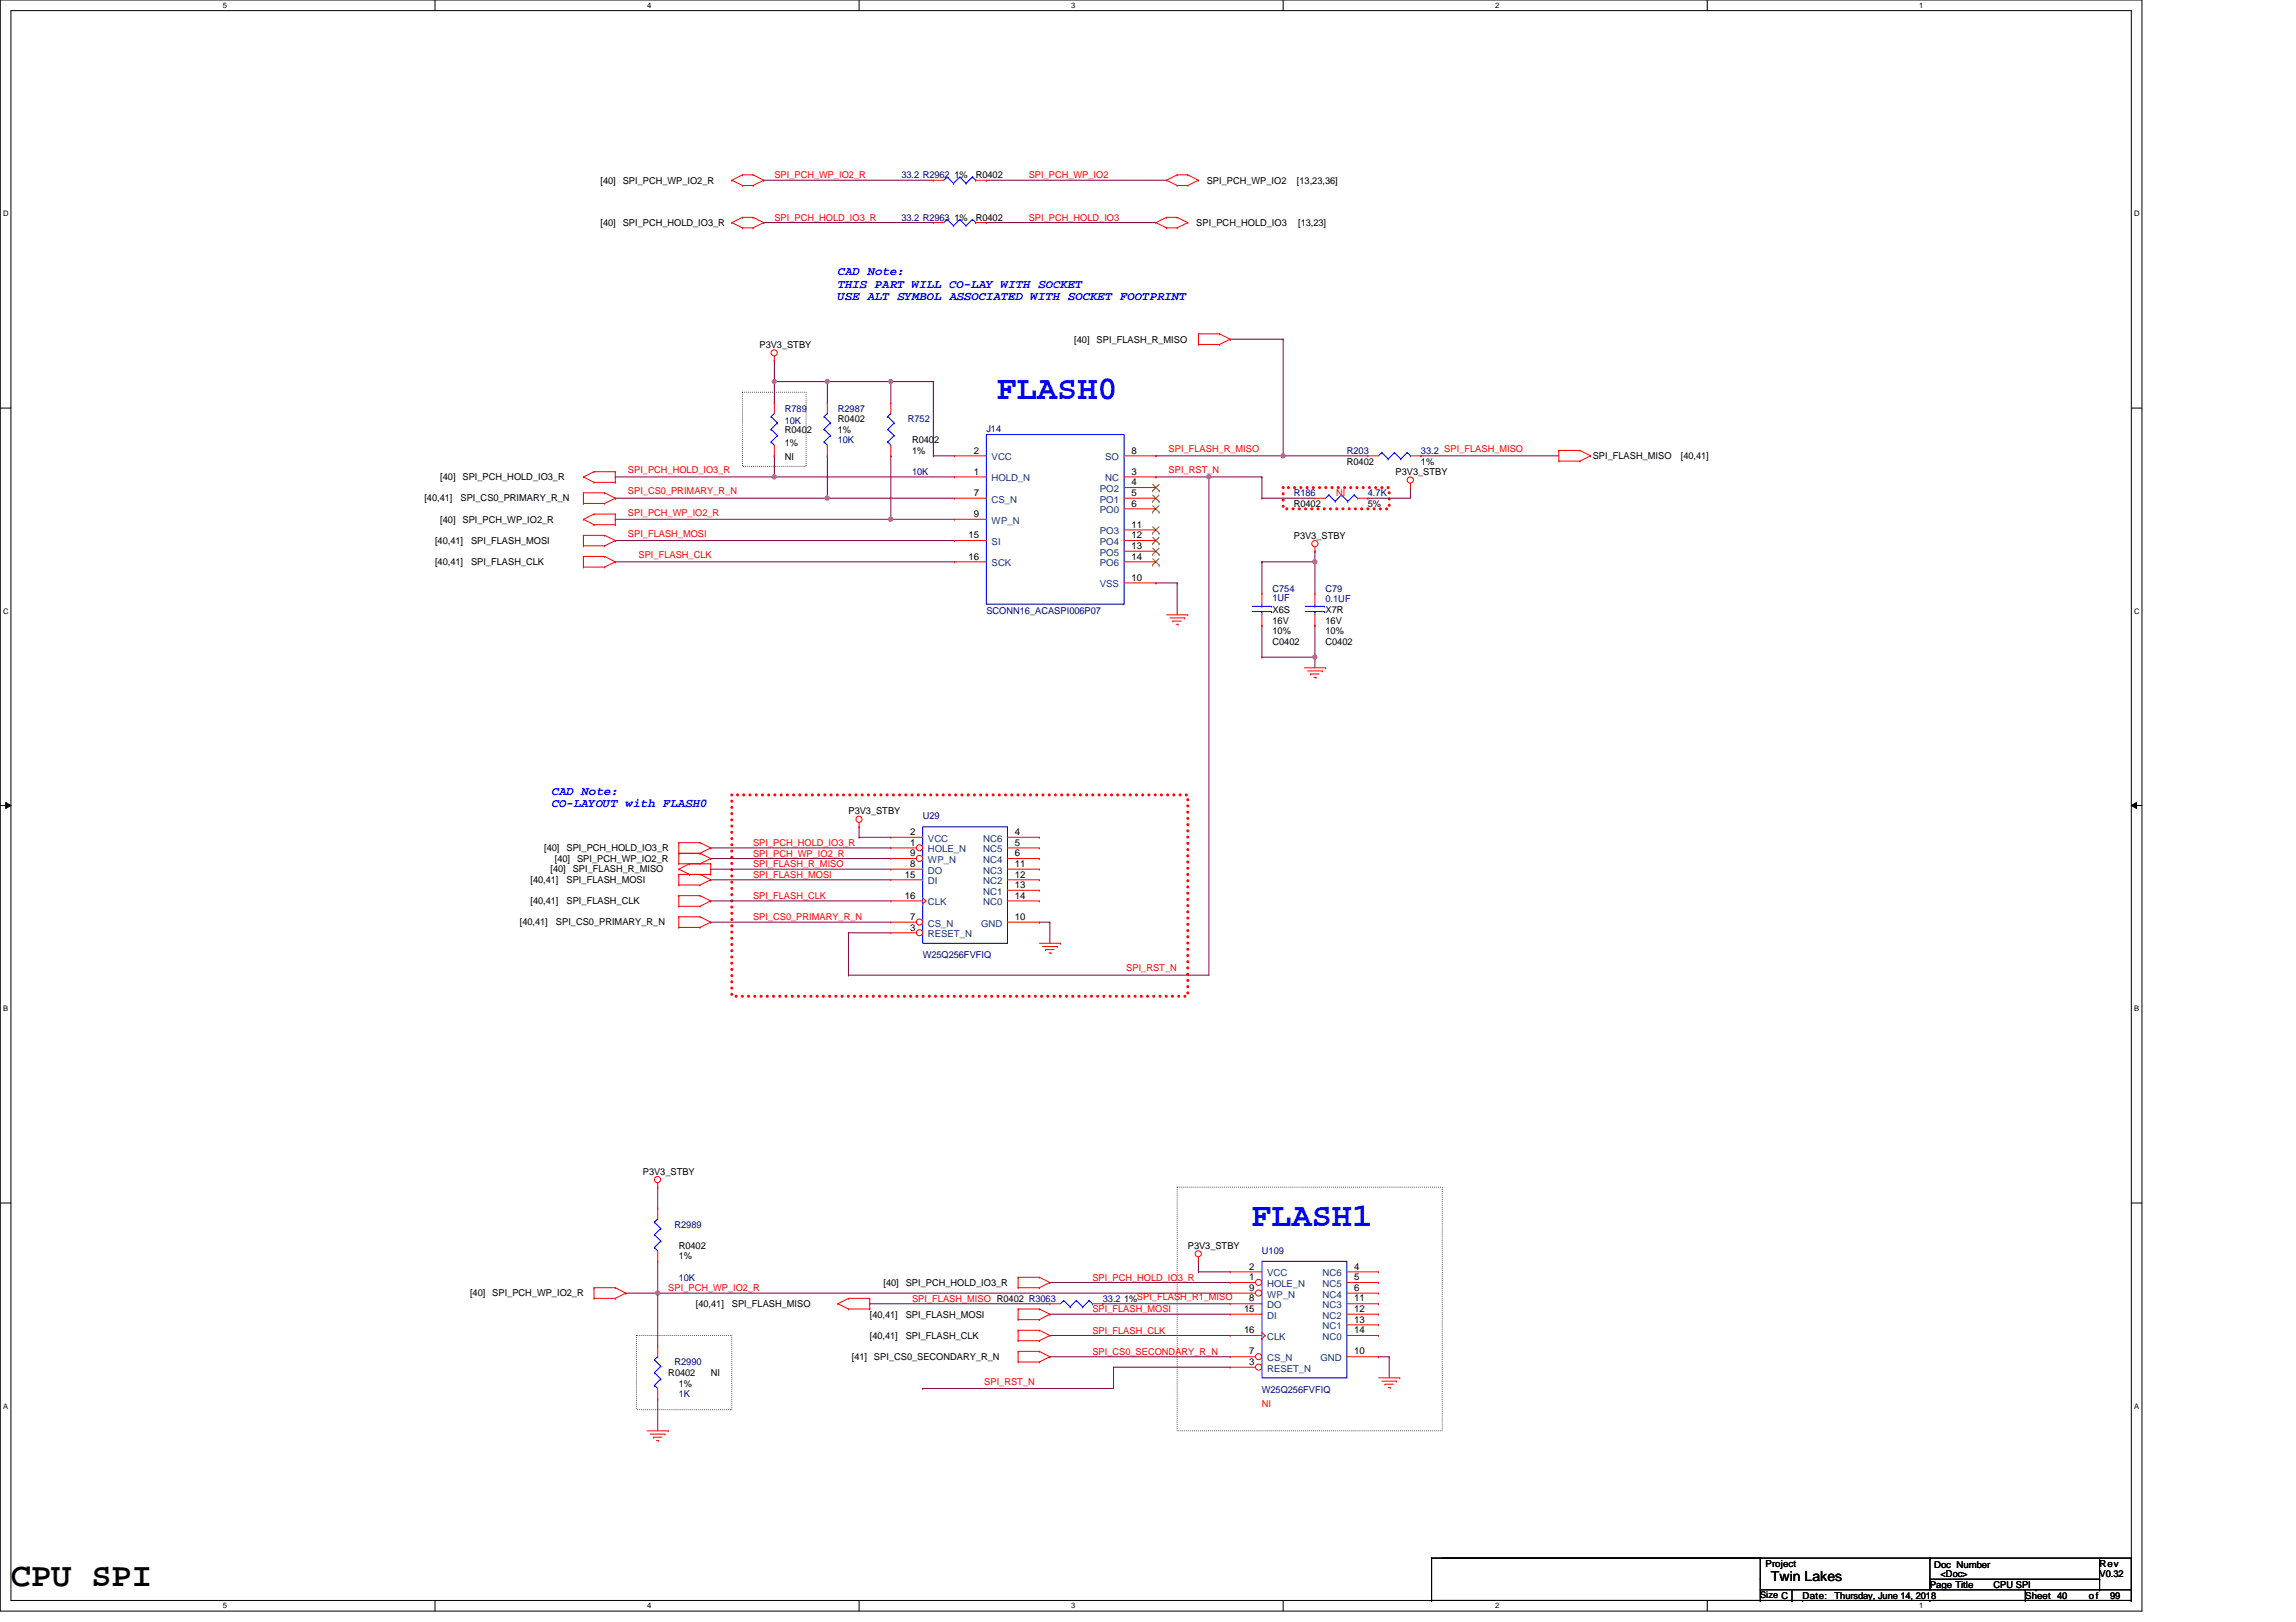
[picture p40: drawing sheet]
<svg xmlns="http://www.w3.org/2000/svg" width="297mm" height="210mm" viewBox="0 0 297 210" stroke-linecap="round" stroke-linejoin="round" font-family="sans-serif">
<defs><g id="words">
<g font-size="4.3" fill="#00f">
<text x="129" y="51.6">FLASH0</text>
<text x="161.9" y="158.6">FLASH1</text>
</g>
<text font-size="4.3" x="1.4" y="205.3">CPU SPI</text>
<text font-size="1.8" x="229.1" y="204.6">Twin Lakes</text>
<g font-size="1.6" fill="#00f">
<text x="108.4" y="35.6">CAD Note:</text>
<text x="108.4" y="37.2">THIS PART WILL CO-LAY WITH SOCKET</text>
<text x="108.4" y="38.8">USE ALT SYMBOL ASSOCIATED WITH SOCKET FOOTPRINT</text>
<text x="71.4" y="102.8">CAD Note:</text>
<text x="71.4" y="104.4">CO-LAYOUT with FLASH0</text>
</g>
<g font-size="1.2">
<text x="77.7" y="23.7">[40]</text>
<text x="80.6" y="23.7">SPI_PCH_WP_IO2_R</text>
<text x="123.5" y="23.1">1%</text>
<text x="126.2" y="23.1">R0402</text>
<text x="156.1" y="23.7">SPI_PCH_WP_IO2</text>
<text x="167.8" y="23.7">[13,23,36]</text>
<text x="77.7" y="29.3">[40]</text>
<text x="80.6" y="29.3">SPI_PCH_HOLD_IO3_R</text>
<text x="123.5" y="28.6">1%</text>
<text x="126.2" y="28.6">R0402</text>
<text x="154.8" y="29.3">SPI_PCH_HOLD_IO3</text>
<text x="167.9" y="29.3">[13,23]</text>
<text x="98.3" y="45">P3V3_STBY</text>
<text x="139" y="44.3">[40]</text>
<text x="141.9" y="44.3">SPI_FLASH_R_MISO</text>
<text x="101.5" y="56">R0402</text>
<text x="101.5" y="57.8">1%</text>
<text x="101.5" y="59.6">NI</text>
<text x="108.4" y="54.6">R0402</text>
<text x="108.4" y="56">1%</text>
<text x="118" y="57.4">R0402</text>
<text x="118" y="58.7">1%</text>
<text x="126" y="58.7">2</text>
<text x="146.4" y="58.7">8</text>
<text x="206.1" y="59.4">SPI_FLASH_MISO</text>
<text x="217.4" y="59.4">[40,41]</text>
<text x="54.9" y="64.9">[40,41]</text>
<text x="57" y="62.2">[40]</text>
<text x="59.6" y="64.9">SPI_CS0_PRIMARY_R_N</text>
<text x="59.8" y="62.2">SPI_PCH_HOLD_IO3_R</text>
<text x="126" y="61.4">1</text>
<text x="126" y="64.2">7</text>
<text x="146.4" y="61.4">3</text>
<text x="146.4" y="62.8">4</text>
<text x="146.4" y="64.2">5</text>
<text x="146.4" y="65.6">6</text>
<text x="167.4" y="65.6">R0402</text>
<text x="174.2" y="60.1">R0402</text>
<text x="177" y="65.6">5%</text>
<text x="180.5" y="61.5">P3V3_STBY</text>
<text x="183.8" y="60.1">1%</text>
<text x="56.3" y="70.4">[40,41]</text>
<text x="57" y="67.6">[40]</text>
<text x="59.8" y="67.6">SPI_PCH_WP_IO2_R</text>
<text x="60.9" y="70.4">SPI_FLASH_MOSI</text>
<text x="125.3" y="69.7">15</text>
<text x="126" y="66.9">9</text>
<text x="146.4" y="68.3">11</text>
<text x="146.4" y="69.7">12</text>
<text x="146.4" y="71">13</text>
<text x="167.4" y="69.7">P3V3_STBY</text>
<text x="56.3" y="73.1">[40,41]</text>
<text x="60.9" y="73.1">SPI_FLASH_CLK</text>
<text x="125.3" y="72.4">16</text>
<text x="146.4" y="75.1">10</text>
<text x="146.4" y="72.4">14</text>
<text x="164.6" y="83.4">C0402</text>
<text x="164.6" y="82">10%</text>
<text x="164.6" y="80.7">16V</text>
<text x="164.6" y="79.3">X6S</text>
<text x="171.5" y="79.3">X7R</text>
<text x="171.5" y="83.4">C0402</text>
<text x="171.5" y="82">10%</text>
<text x="171.5" y="80.7">16V</text>
<text x="109.8" y="105.4">P3V3_STBY</text>
<text x="70.4" y="110.2">[40]</text>
<text x="71.2" y="112.9">[40]</text>
<text x="71.8" y="111.5">[40]</text>
<text x="73.3" y="110.2">SPI_PCH_HOLD_IO3_R</text>
<text x="74.1" y="112.9">SPI_FLASH_R_MISO</text>
<text x="74.7" y="111.5">SPI_PCH_WP_IO2_R</text>
<text x="117.1" y="113.6">15</text>
<text x="117.7" y="109.4">1</text>
<text x="117.7" y="108.1">2</text>
<text x="117.7" y="112.2">8</text>
<text x="117.7" y="110.8">9</text>
<text x="131.3" y="108.1">4</text>
<text x="131.3" y="109.4">5</text>
<text x="131.3" y="110.8">6</text>
<text x="131.3" y="113.6">12</text>
<text x="131.3" y="112.2">11</text>
<text x="67.2" y="119.8">[40,41]</text>
<text x="68.6" y="117">[40,41]</text>
<text x="68.6" y="114.3">[40,41]</text>
<text x="71.9" y="119.8">SPI_CS0_PRIMARY_R_N</text>
<text x="73.3" y="117">SPI_FLASH_CLK</text>
<text x="73.3" y="114.3">SPI_FLASH_MOSI</text>
<text x="117.1" y="116.3">16</text>
<text x="117.7" y="119">7</text>
<text x="131.3" y="116.3">14</text>
<text x="131.3" y="114.9">13</text>
<text x="131.3" y="119">10</text>
<text x="117.7" y="120.4">3</text>
<text x="83.2" y="152">P3V3_STBY</text>
<text x="87.8" y="161.6">R0402</text>
<text x="153.7" y="161.6">P3V3_STBY</text>
<text x="60.8" y="167.8">[40]</text>
<text x="63.7" y="167.8">SPI_PCH_WP_IO2_R</text>
<text x="87.8" y="163">1%</text>
<text x="114.3" y="166.4">[40]</text>
<text x="117.2" y="166.4">SPI_PCH_HOLD_IO3_R</text>
<text x="161.6" y="165.7">1</text>
<text x="161.6" y="164.3">2</text>
<text x="161.6" y="167">9</text>
<text x="175.2" y="164.3">4</text>
<text x="175.2" y="165.7">5</text>
<text x="175.2" y="167">6</text>
<text x="90" y="169.1">[40,41]</text>
<text x="94.7" y="169.1">SPI_FLASH_MISO</text>
<text x="112.5" y="170.5">[40,41]</text>
<text x="112.5" y="173.3">[40,41]</text>
<text x="117.2" y="170.5">SPI_FLASH_MOSI</text>
<text x="117.2" y="173.3">SPI_FLASH_CLK</text>
<text x="145.4" y="168.5">1%SPI_FLASH_R1_MISO</text>
<text x="160.9" y="172.5">16</text>
<text x="160.9" y="169.8">15</text>
<text x="161.6" y="168.4">8</text>
<text x="175.2" y="172.5">14</text>
<text x="175.2" y="171.2">13</text>
<text x="175.2" y="169.8">12</text>
<text x="175.2" y="168.4">11</text>
<text x="86.5" y="178.1">R0402</text>
<text x="87.8" y="179.4">1%</text>
<text x="91.9" y="178.1">NI</text>
<text x="110.2" y="176">[41]</text>
<text x="113.1" y="176">SPI_CS0_SECONDARY_R_N</text>
<text x="161.6" y="176.6">3</text>
<text x="161.6" y="175.3">7</text>
<text x="175.2" y="175.3">10</text>
<text x="228.4" y="202.8">Project</text>
<text x="250.2" y="202.9">Doc Number</text>
<text x="271.6" y="202.8">Rev</text>
<text x="227.7" y="206.8">Size C</text>
<text x="233.2" y="206.9">Date:</text>
<text x="237.3" y="206.9">Thursday, June 14, 2018</text>
<text x="249.7" y="205.5">Page Title</text>
<text x="251.1" y="204.1">&lt;Doc&gt;</text>
<text x="257.9" y="205.5">CPU SPI</text>
<text x="262" y="206.9">Sheet 40</text>
<text x="270.3" y="206.9">of</text>
<text x="271.6" y="204.1">V0.32</text>
<text x="273" y="206.9">99</text>
</g>
<g font-size="1.2" fill="#f00">
<text x="100.2" y="23.1">SPI_PCH_WP_IO2_R</text>
<text x="133.1" y="23.1">SPI_PCH_WP_IO2</text>
<text x="100.2" y="28.6">SPI_PCH_HOLD_IO3_R</text>
<text x="133.1" y="28.6">SPI_PCH_HOLD_IO3</text>
<text x="151.2" y="58.5">SPI_FLASH_R_MISO</text>
<text x="81.2" y="64">SPI_CS0_PRIMARY_R_N</text>
<text x="81.2" y="61.2">SPI_PCH_HOLD_IO3_R</text>
<text x="151.2" y="61.2">SPI_RST_N</text>
<text x="172.9" y="64.2">NI</text>
<text x="81.2" y="69.5">SPI_FLASH_MOSI</text>
<text x="81.2" y="66.7">SPI_PCH_WP_IO2_R</text>
<text x="82.6" y="72.2">SPI_FLASH_CLK</text>
<text x="97.4" y="110.9">SPI_PCH_WP_IO2_R</text>
<text x="97.4" y="109.5">SPI_PCH_HOLD_IO3_R</text>
<text x="97.4" y="112.2">SPI_FLASH_R_MISO</text>
<text x="97.4" y="113.6">SPI_FLASH_MOSI</text>
<text x="97.4" y="119.1">SPI_CS0_PRIMARY_R_N</text>
<text x="97.4" y="116.3">SPI_FLASH_CLK</text>
<text x="145.7" y="125.7">SPI_RST_N</text>
<text x="86.5" y="167.1">SPI_PCH_WP_IO2_R</text>
<text x="141.3" y="165.7">SPI_PCH_HOLD_IO3_R</text>
<text x="118" y="168.5">SPI_FLASH_MISO R0402 R3063</text>
<text x="141.3" y="169.8">SPI_FLASH_MOSI</text>
<text x="141.3" y="172.6">SPI_FLASH_CLK</text>
<text x="127.3" y="179.2">SPI_RST_N</text>
<text x="141.3" y="175.3">SPI_CS0_SECONDARY_R_N</text>
<text x="163.3" y="182">NI</text>
</g>
<g font-size="1.2" fill="#000080">
<text x="116.6" y="23.1">33.2 R2962</text>
<text x="116.6" y="28.6">33.2 R2963</text>
<text x="101.5" y="53.3">R789</text>
<text x="108.4" y="53.3">R2987</text>
<text x="101.5" y="54.9">10K</text>
<text x="108.4" y="57.4">10K</text>
<text x="117.5" y="54.6">R752</text>
<text x="127.6" y="55.9">J14</text>
<text x="174.2" y="58.7">R203</text>
<text x="183.8" y="58.7">33.2 SPI_FLASH_MISO</text>
<text x="118" y="61.5">10K</text>
<text x="167.4" y="64.2">R186</text>
<text x="177" y="64.2">4.7K</text>
<text x="164.6" y="76.6">C754</text>
<text x="164.6" y="77.8">1UF</text>
<text x="171.5" y="76.6">C79</text>
<text x="171.5" y="77.9">0.1UF</text>
<text x="127.6" y="79.4">SCONN16_ACASPI006P07</text>
<text x="119.4" y="106">U29</text>
<text x="119.4" y="124">W25Q256FVFIQ</text>
<text x="87.3" y="158.9">R2989</text>
<text x="87.8" y="165.7">10K</text>
<text x="163.3" y="162.3">U109</text>
<text x="142.7" y="168.5">33.2</text>
<text x="87.3" y="176.7">R2990</text>
<text x="87.8" y="180.8">1K</text>
<text x="163.3" y="180.3">W25Q256FVFIQ</text>
</g>
<g font-size="1.2" fill="#004080">
<text x="128.3" y="59.6">VCC</text>
<text x="143" y="59.6">SO</text>
<text x="128.3" y="62.3">HOLD_N</text>
<text x="128.3" y="65">CS_N</text>
<text x="142.3" y="63.7">PO2</text>
<text x="142.3" y="65">PO1</text>
<text x="143" y="62.3">NC</text>
<text x="128.3" y="67.8">WP_N</text>
<text x="128.3" y="70.5">SI</text>
<text x="142.3" y="66.4">PO0</text>
<text x="142.3" y="69.2">PO3</text>
<text x="142.3" y="70.5">PO4</text>
<text x="142.3" y="71.9">PO5</text>
<text x="128.3" y="73.3">SCK</text>
<text x="142.3" y="76">VSS</text>
<text x="142.3" y="73.3">PO6</text>
<text x="120.1" y="110.3">HOLE_N</text>
<text x="120.1" y="108.9">VCC</text>
<text x="120.1" y="113.1">DO</text>
<text x="120.1" y="111.7">WP_N</text>
<text x="127.2" y="108.9">NC6</text>
<text x="127.2" y="110.3">NC5</text>
<text x="127.2" y="111.7">NC4</text>
<text x="127.2" y="113.1">NC3</text>
<text x="120.1" y="119.9">CS_N</text>
<text x="120.1" y="117.2">CLK</text>
<text x="120.1" y="114.4">DI</text>
<text x="126.9" y="119.9">GND</text>
<text x="127.2" y="117.2">NC0</text>
<text x="127.2" y="115.8">NC1</text>
<text x="127.2" y="114.4">NC2</text>
<text x="120.1" y="121.3">RESET_N</text>
<text x="163.9" y="166.5">HOLE_N</text>
<text x="163.9" y="165.2">VCC</text>
<text x="163.9" y="167.9">WP_N</text>
<text x="171.1" y="165.2">NC6</text>
<text x="171.1" y="166.5">NC5</text>
<text x="171.1" y="167.9">NC4</text>
<text x="163.9" y="169.3">DO</text>
<text x="163.9" y="173.4">CLK</text>
<text x="163.9" y="170.6">DI</text>
<text x="171.1" y="173.4">NC0</text>
<text x="171.1" y="172">NC1</text>
<text x="171.1" y="170.6">NC2</text>
<text x="171.1" y="169.3">NC3</text>
<text x="163.9" y="177.5">RESET_N</text>
<text x="163.9" y="176.1">CS_N</text>
<text x="170.8" y="176.1">GND</text>
</g>
<g font-size="1">
<text x="28.8" y="1">5</text>
<text x="83.7" y="1">4</text>
<text x="138.6" y="1">3</text>
<text x="193.4" y="1">2</text>
<text x="248.3" y="1">1</text>
<text x=".4" y="28">D</text>
<text x="276.1" y="28">D</text>
<text x=".4" y="79.4">C</text>
<text x="276.1" y="79.4">C</text>
<text x=".4" y="130.9">B</text>
<text x="276.1" y="130.9">B</text>
<text x=".4" y="182.3">A</text>
<text x="276.1" y="182.3">A</text>
<text x="28.8" y="208.2">5</text>
<text x="83.7" y="208.2">4</text>
<text x="138.6" y="208.2">3</text>
<text x="193.4" y="208.2">2</text>
<text x="248.3" y="208.2">1</text>
</g>
</g></defs>
<path d="M0 0h277.1v208.5h-277.1zM1.4 1.4h274.3v205.7h-274.3z" fill="none" stroke="#000" stroke-width=".13"/>
<g fill="#fff">
<path d="M28.8 .1h.6v1.1h-.6z"/>
<path d="M28.8 207.3h.6v1.1h-.6z"/>
</g>
<path d="M56.3 0v1.4M56.3 207.1v1.4" fill="none" stroke="#000" stroke-width=".13"/>
<g fill="#fff">
<path d="M83.7 .1h.6v1.1h-.6z"/>
<path d="M83.7 207.3h.6v1.1h-.6z"/>
</g>
<path d="M111.1 0v1.4M111.1 207.1v1.4" fill="none" stroke="#000" stroke-width=".13"/>
<g fill="#fff">
<path d="M138.6 .1h.5v1.1h-.5z"/>
<path d="M138.6 207.3h.5v1.1h-.5z"/>
</g>
<path d="M166 0v1.4M166 207.1v1.4" fill="none" stroke="#000" stroke-width=".13"/>
<g fill="#fff">
<path d="M193.4 .1h.6v1.1h-.6z"/>
<path d="M193.4 207.3h.6v1.1h-.6z"/>
</g>
<path d="M220.9 0v1.4M220.9 207.1v1.4" fill="none" stroke="#000" stroke-width=".13"/>
<g fill="#fff">
<path d="M248.3 .1h.6v1.1h-.6z"/>
<path d="M248.3 207.3h.6v1.1h-.6z"/>
<path d="M.4 27.1h.7v1.1h-.7z"/>
<path d="M276.1 27.1h.7v1.1h-.7z"/>
<path d="M.4 78.5h.7v1.1h-.7z"/>
<path d="M276.1 78.5h.7v1.1h-.7z"/>
</g>
<path d="M0 52.8h1.4M275.7 52.8h1.4" fill="none" stroke="#000" stroke-width=".13"/>
<g fill="#fff">
<path d="M.4 130h.7v1.1h-.7z"/>
<path d="M276.1 130h.6v1.1h-.6z"/>
</g>
<path d="M0 104.2h1.4M.7 103.8l.7 .4-.7 .4zM275.7 104.2l.7-.4v.8zM275.7 104.2h1.4" fill="none" stroke="#000" stroke-width=".13"/>
<path d="M.7 103.8l.7 .4-.7 .4zM275.7 104.2l.7-.4v.8z" fill="#000"/>
<g fill="#fff">
<path d="M.4 181.4h.7v1.1h-.7z"/>
<path d="M276.1 181.4h.6v1.1h-.6z"/>
</g>
<path d="M0 155.7h1.4M275.7 155.7h1.4" fill="none" stroke="#000" stroke-width=".13"/>
<path d="M166 63.1h13.7v2.7h-13.7zM94.7 102.9h59v26h-59z" fill="none" stroke="#f00" stroke-width=".4" stroke-dasharray="0 .8"/>
<path d="M96.1 50.8h8.2v9.5h-8.2zM152.3 153.6h34.3v31.6h-34.3zM82.3 172.8h12.4v9.6h-12.4z" fill="none" stroke="#000" stroke-width=".13" stroke-dasharray="0 .3"/>
<path d="M98.8 23.3h.1M98.8 28.8h.1M98.8 23.3h22M98.8 28.8h22M127.6 23.3h.1M127.6 28.8h.1M127.6 23.3h23.3M127.6 28.8h21.9M156.4 61.7h.1M156.4 61.7v64.5" fill="none" stroke="#800040" stroke-width=".13"/>
<circle cx="156.4" cy="61.7" r=".27" fill="#f0f"/>
<circle cx="156.4" cy="61.7" r=".27" fill="none" stroke="#f0f" stroke-width=".13"/>
<g fill="none" stroke="#800040" stroke-width=".13">
<path d="M100.2 49.4h.1M100.2 49.4v2.7M100.2 49.4h6.8M149.5 59h.1M149.5 59h16.5M183.8 59h.1M183.8 59h17.9M115.2 67.2h.1M115.2 67.2h8.3M149.5 61.7h.1M149.5 75.4h.1M149.5 61.7h13.8"/>
<path d="M149.5 75.4h2.8M152.3 75.4h.1M152.3 75.4v4.2M156.4 61.7h.1M111.1 107h.1M111.1 108.4h.1M111.1 107v1.4M111.1 108.4h4.1M134.5 119.3h.1M134.5 119.3h1.3M135.8 119.3h.1M135.8 119.3v2.8"/>
</g>
<circle cx="107" cy="49.4" r=".27" fill="#f0f"/>
<circle cx="107" cy="49.4" r=".27" fill="none" stroke="#f0f" stroke-width=".13"/>
<circle cx="100.2" cy="49.4" r=".27" fill="#f0f"/>
<circle cx="100.2" cy="49.4" r=".27" fill="none" stroke="#f0f" stroke-width=".13"/>
<g fill="none" stroke="#800040" stroke-width=".13">
<path d="M100.2 59h.1M100.2 59v2.7M107 49.4h.1M107 49.4v2.7M120.8 49.4h.1M120.8 59h.1M120.8 49.4v9.6M120.8 59h2.7M79.6 70h.1M79.6 70h43.9M100.2 61.7h.1M100.2 61.7h23.3"/>
<path d="M107 64.5h.1M107 64.5h16.5"/>
</g>
<circle cx="100.2" cy="61.7" r=".27" fill="#f0f"/>
<circle cx="100.2" cy="61.7" r=".27" fill="none" stroke="#f0f" stroke-width=".13"/>
<path d="M107 59h.1M107 59v5.5M163.3 72.7h.1M163.3 72.7v4.1M163.3 72.7h6.8M170.1 72.7h.1M170.1 72.7v4.1" fill="none" stroke="#800040" stroke-width=".13"/>
<circle cx="170.1" cy="72.7" r=".27" fill="#f0f"/>
<circle cx="170.1" cy="72.7" r=".27" fill="none" stroke="#f0f" stroke-width=".13"/>
<path d="M163.3 80.9h.1M163.3 85h.1M163.3 80.9v4.1M163.3 85h6.8" fill="none" stroke="#800040" stroke-width=".13"/>
<circle cx="170.1" cy="85" r=".27" fill="#f0f"/>
<circle cx="170.1" cy="85" r=".27" fill="none" stroke="#f0f" stroke-width=".13"/>
<g fill="none" stroke="#800040" stroke-width=".13">
<path d="M115.2 59h.1M115.2 49.4h.1M115.2 49.4v2.7M115.2 59v8.2M115.2 49.4h5.6M79.6 72.7h.1M79.6 64.5h.1M79.6 72.7h43.9M79.6 64.5h27.4M163.3 64.5h.1M163.3 61.7h.1M163.3 64.5h6.8"/>
<path d="M163.3 61.7v2.8M170.1 71.3h.1M170.1 71.3v1.4M177 64.5h.1M182.5 63.1h.1M182.5 63.1v1.4h-5.5M170.1 85h.1M170.1 80.9h.1M170.1 80.9v5.5M109.8 126.2h.1M109.8 126.2h46.6"/>
</g>
<circle cx="107" cy="64.5" r=".27" fill="#f0f"/>
<circle cx="107" cy="64.5" r=".27" fill="none" stroke="#f0f" stroke-width=".13"/>
<path d="M107 49.4h.1M107 49.4h8.2" fill="none" stroke="#800040" stroke-width=".13"/>
<circle cx="115.2" cy="49.4" r=".27" fill="#f0f"/>
<circle cx="115.2" cy="49.4" r=".27" fill="none" stroke="#f0f" stroke-width=".13"/>
<path d="M100.2 46.6h.1M100.2 46.6v2.8M79.6 61.7h.1M79.6 67.2h.1M79.6 61.7h20.6M79.6 67.2h35.6" fill="none" stroke="#800040" stroke-width=".13"/>
<circle cx="115.2" cy="67.2" r=".27" fill="#f0f"/>
<circle cx="115.2" cy="67.2" r=".27" fill="none" stroke="#f0f" stroke-width=".13"/>
<g fill="none" stroke="#800040" stroke-width=".13">
<path d="M91.9 119.3h.1M91.9 111.1h.1M91.9 109.7h.1M91.9 112.5h.1M91.9 119.3h23.3M91.9 111.1h23.3M91.9 109.7h23.3M91.9 112.5h23.3M109.8 120.7h.1M109.8 120.7h5.4M109.8 120.7v5.5M85.1 153.6h.1"/>
<path d="M85.1 153.6v2.8M81 167.3h.1M81 167.3h78.1M85.1 163.2h.1M85.1 167.3h.1M85.1 163.2v4.1M119.4 179.7h.1M119.4 179.7h24.7M135.8 166h.1M135.8 166h23.3M155 163.2h.1M155 164.6h.1"/>
<path d="M155 163.2v1.4M155 164.6h4.1M178.3 175.6h.1M178.3 175.6h1.4M179.7 175.6h.1M179.7 175.6v2.7M85.1 181.1h.1M85.1 181.1v4.1"/>
</g>
<circle cx="85.1" cy="167.3" r=".27" fill="#f0f"/>
<circle cx="85.1" cy="167.3" r=".27" fill="none" stroke="#f0f" stroke-width=".13"/>
<g fill="none" stroke="#800040" stroke-width=".13">
<path d="M159.1 43.9h.1M159.1 43.9h6.9M166 43.9h.1M166 43.9v15.1M91.9 116.6h.1M91.9 113.9h.1M91.9 116.6h23.3M91.9 113.9h23.3M85.1 167.3h.1M85.1 167.3v6.9M135.8 170.1h.1M135.8 172.8h.1"/>
<path d="M135.8 170.1h23.3M135.8 172.8h23.3M144.1 176.9h.1M144.1 176.9v2.8M144.1 176.9h15"/>
</g>
<circle cx="166" cy="59" r=".27" fill="#f0f"/>
<circle cx="166" cy="59" r=".27" fill="none" stroke="#f0f" stroke-width=".13"/>
<path d="M166 59h.1M166 59h11M112.5 168.7h.1M112.5 168.7h23.3M135.8 175.6h.1M135.8 175.6h23.3M142.7 168.7h.1M142.7 168.7h16.4" fill="none" stroke="#800040" stroke-width=".13"/>
<g fill="none" stroke="#f00" stroke-width=".13">
<path d="M94.7 23.3h.1M94.7 28.8h.1M94.7 23.3l1.4 .7M94.7 28.8l1.4 .7M96.1 22.6h.1M96.1 24h.1M96.1 28.1h.1M96.1 29.5h.1M96.1 22.6l-1.4 .7M96.1 22.6h1.3M96.1 24h1.3M96.1 28.1l-1.4 .7"/>
<path d="M96.1 28.1h1.3M96.1 29.5h1.3M97.4 22.6h.1M97.4 24h.1M97.4 28.1h.1M97.4 29.5h.1M97.4 22.6l1.4 .7M97.4 28.1l1.4 .7M98.8 23.3h.1M98.8 28.8h.1M98.8 23.3l-1.4 .7M98.8 28.8l-1.4 .7"/>
<path d="M149.5 28.8h.1M149.5 28.8l1.4 .7M150.9 23.3h.1M150.9 28.1h.1M150.9 29.5h.1M150.9 23.3l1.4 .7M150.9 28.1h1.4M150.9 29.5h1.4M150.9 28.1l-1.4 .7M152.3 22.6h.1M152.3 24h.1M152.3 28.1h.1"/>
<path d="M152.3 29.5h.1M152.3 22.6h1.4M152.3 24h1.4M152.3 22.6l-1.4 .7M152.3 28.1l1.4 .7M153.7 22.6h.1M153.7 24h.1M153.7 28.8h.1M153.7 22.6l1.3 .7M153.7 28.8l-1.4 .7M155 23.3h.1M155 23.3l-1.3 .7"/>
<path d="M100.2 46.6h.1M100.2 46.1v.5M155 43.2h.1M155 44.6h.1M155 43.2h2.8M155 43.2v1.4M155 44.6h2.8M157.8 43.2h.1M157.8 44.6h.1M157.8 43.2l1.3 .7M159.1 43.9h.1M159.1 43.9l-1.3 .7"/>
<path d="M201.7 59.7h.1M201.7 58.3h.1M201.7 58.3h2.7M201.7 59.7h2.7M201.7 58.3v1.4M204.4 58.3h.1M204.4 59.7h.1M204.4 58.3l1.4 .7M205.8 59h.1M205.8 59l-1.4 .7M75.5 67.2h.1M75.5 69.3h.1"/>
<path d="M75.5 70.6h.1M75.5 72h.1M75.5 73.4h.1M75.5 63.8h.1M75.5 65.2h.1M75.5 61.7h.1M75.5 67.2l1.4 .7M75.5 69.3h2.7M75.5 63.8v1.4M75.5 69.3v1.3M75.5 72v1.4M75.5 70.6h2.7"/>
<path d="M75.5 72h2.7M75.5 73.4h2.7M75.5 63.8h2.7M75.5 65.2h2.7M75.5 61.7l1.4 .7M76.9 66.5h.1M76.9 67.9h.1M76.9 61h.1M76.9 62.4h.1M76.9 66.5h2.7M76.9 66.5l-1.4 .7M76.9 67.9h2.7"/>
<path d="M76.9 61h2.7M76.9 61l-1.4 .7M76.9 62.4h2.7M78.2 69.3h.1M78.2 70.6h.1M78.2 72h.1M78.2 73.4h.1M78.2 63.8h.1M78.2 65.2h.1M78.2 69.3l1.4 .7M78.2 72l1.4 .7M78.2 63.8l1.4 .7"/>
<path d="M79.6 67.9h.1M79.6 66.5h.1M79.6 70h.1M79.6 72.7h.1M79.6 64.5h.1M79.6 62.4h.1M79.6 61h.1M79.6 61v1.4M79.6 66.5v1.4M79.6 70l-1.4 .6M79.6 72.7l-1.4 .7M79.6 64.5l-1.4 .7"/>
<path d="M150.9 79.6h2.8M151.3 80h1.9M153.2 80h.1M153.7 79.6h.1M170.1 71.3h.1M170.1 70.8v.5M182.5 63.1h.1M182.5 62.5v.6M151.7 80.4h.1M151.7 80.4h1.1M152.2 80.8h.2M152.4 80.8h.1"/>
<path d="M168.8 86.4h2.7M169.2 86.8h1.9M169.6 87.2h.1M169.6 87.2h1.1M170 87.7h.3M170.3 87.7h.1M171.1 86.8h.1M171.5 86.4h.1M87.8 118.6h.1M87.8 109.1h.1M87.8 110.4h.1M87.8 112.5h.1"/>
<path d="M87.8 111.8h.1M87.8 115.9h.1M87.8 117.3h.1M87.8 113.2h.1M87.8 114.5h.1M87.8 118.6h2.8M87.8 109.1v2.7M87.8 113.2v1.3M87.8 115.9v1.4M87.8 118.6v1.4M87.8 109.1h2.8M87.8 110.4h2.8"/>
<path d="M87.8 111.8h4.1M87.8 112.5l1.4 .7M87.8 113.2h4.1M87.8 115.9h2.8M87.8 117.3h2.8M87.8 114.5h2.8M89.2 111.8h.1M89.2 113.2h.1M89.2 111.8l-1.4 .7M90.6 118.6h.1M90.6 109.1h.1M90.6 110.4h.1"/>
<path d="M90.6 111.8h.1M90.6 115.9h.1M90.6 117.3h.1M90.6 113.2h.1M90.6 114.5h.1M90.6 118.6l1.3 .7M90.6 109.1l1.3 .6M90.6 110.4l1.3 .7M90.6 115.9l1.3 .7M90.6 113.2l1.3 .7M91.9 119.3h.1M91.9 109.7h.1"/>
<path d="M91.9 113.2h.1M91.9 111.8h.1M91.9 111.1h.1M91.9 116.6h.1M91.9 113.9h.1M91.9 119.3l-1.3 .7M91.9 109.7l-1.3 .7M91.9 111.8v1.4M91.9 111.1l-1.3 .7M91.9 116.6l-1.3 .7M91.9 113.9l-1.3 .6M111.1 107h.1"/>
<path d="M111.1 106.4v.6M87.8 120h.1M87.8 120h2.8M90.6 120h.1M134.5 122.1h2.7M134.9 122.5h1.9M135.3 122.9h.1M135.3 122.9h1.1M135.7 123.3h.3M136 123.3h.1M136.8 122.5h.1M137.2 122.1h.1"/>
<path d="M85.1 153.6h.1M85.1 153.1v.5M76.9 166.6h.1M76.9 168h.1M76.9 166.6h2.7M76.9 166.6v1.4M76.9 168h2.7M79.6 166.6h.1M79.6 168h.1M79.6 166.6l1.4 .7M81 167.3h.1M81 167.3l-1.4 .7"/>
<path d="M108.4 168.7h.1M108.4 168.7l1.4 .7M109.8 168h.1M109.8 169.4h.1M109.8 168h2.7M109.8 169.4h2.7M109.8 168l-1.4 .7M112.5 169.4h.1M112.5 168h.1M112.5 168v1.4M131.7 165.3h.1M131.7 166.6h.1"/>
<path d="M131.7 169.4h.1M131.7 170.8h.1M131.7 172.1h.1M131.7 173.5h.1M131.7 174.9h.1M131.7 176.3h.1M131.7 165.3h2.8M131.7 165.3v1.3M131.7 169.4v1.4M131.7 172.1v1.4M131.7 174.9v1.4M131.7 166.6h2.8"/>
<path d="M131.7 169.4h2.8M131.7 170.8h2.8M131.7 172.1h2.8M131.7 173.5h2.8M131.7 174.9h2.8M131.7 176.3h2.8M134.5 165.3h.1M134.5 166.6h.1M134.5 169.4h.1M134.5 170.8h.1M134.5 172.1h.1M134.5 173.5h.1"/>
<path d="M134.5 174.9h.1M134.5 176.3h.1M134.5 165.3l1.3 .7M134.5 169.4l1.3 .7M134.5 172.1l1.3 .7M134.5 174.9l1.3 .7M135.8 166h.1M135.8 170.1h.1M135.8 172.8h.1M135.8 175.6h.1M135.8 166l-1.3 .6M135.8 170.1l-1.3 .7"/>
<path d="M135.8 172.8l-1.3 .7M135.8 175.6l-1.3 .7M155 163.2h.1M155 162.7v.5M178.3 178.3h2.8M178.8 178.7h1.9M179.2 179.1h.1M179.2 179.1h1.1M179.6 179.6h.2M179.8 179.6h.1M180.7 178.7h.1M181.1 178.3h.1"/>
<path d="M83.7 185.2h2.8M84.1 185.6h1.9M84.5 186h.1M84.5 186h1.1M84.9 186.4h.3M85.2 186.4h.1M86 185.6h.1M86.5 185.2h.1"/>
<circle cx="100.2" cy="45.7" r=".4"/>
<circle cx="170.1" cy="70.4" r=".4"/>
<circle cx="182.5" cy="62.1" r=".4"/>
<circle cx="111.1" cy="106" r=".4"/>
<circle cx="85.1" cy="152.7" r=".4"/>
<circle cx="155" cy="162.3" r=".4"/>
</g>
<g fill="none" stroke="#000" stroke-width=".13">
<path d="M185.2 201.6h.1M185.2 207.1h.1M185.2 201.6h90.5M185.2 207.1h90.5M185.2 201.6v5.5M227.7 201.6h.1M227.7 207.1h.1M227.7 205.7h48M227.7 201.6v5.5M231.8 207.1h.1M231.8 205.7v1.4M233.2 207.1h.1"/>
<path d="M249.7 207.1h.1M249.7 201.6h.1M249.7 201.6v4.1M249.7 204.4h21.9M262 207.1h.1M262 205.7v1.4M263.4 205.7h.1M271.6 204.4h.1M271.6 205.7h.1M271.6 201.6v4.1M275.7 201.6h.1M275.7 207.1h.1"/>
<path d="M275.7 205.7h.1M275.7 201.6v5.5"/>
</g>
<path d="M163.3 163.2h10.9v15.1h-10.9z" fill="none" stroke="#00f" stroke-width=".13"/>
<circle cx="162.8" cy="166" r=".4" fill="#fff"/>
<g fill="none" stroke="#f00" stroke-width=".13">
<path d="M159.1 166h.1M159.1 164.6h.1M159.1 166h3.3M159.1 164.6h4.2"/>
<circle cx="162.8" cy="166" r=".4"/>
</g>
<circle cx="162.8" cy="176.9" r=".4" fill="#fff"/>
<g fill="none" stroke="#f00" stroke-width=".13">
<path d="M159.1 176.9h.1M159.1 176.9h3.3M174.2 164.6h4.1M174.2 166h4.1M174.2 167.3h4.1M178.3 164.6h.1M178.3 166h.1M178.3 167.3h.1"/>
<circle cx="162.8" cy="176.9" r=".4"/>
</g>
<circle cx="162.8" cy="175.6" r=".4" fill="#fff"/>
<g fill="none" stroke="#f00" stroke-width=".13">
<path d="M159.1 175.6h.1M159.1 168.7h.1M159.1 172.8h.1M159.1 170.1h.1M159.1 175.6h3.3M159.1 168.7h4.2M159.1 172.8h4.2M159.1 170.1h4.2M163.3 173.2h.1M163.3 172.4l.4 .4M163.7 172.8h.1M163.7 172.8l-.4 .4"/>
<path d="M174.2 175.6h4.1M174.2 168.7h4.1M174.2 172.8h4.1M174.2 170.1h4.1M174.2 171.4h4.1M178.3 172.8h.1M178.3 171.4h.1M178.3 170.1h.1M178.3 168.7h.1M178.3 175.6h.1"/>
<circle cx="162.8" cy="175.6" r=".4"/>
</g>
<circle cx="162.8" cy="167.3" r=".4" fill="#fff"/>
<g fill="none" stroke="#f00" stroke-width=".13">
<path d="M120.8 23.3h.1M120.8 28.8h.1M120.8 23.3h1.3M120.8 28.8h1.3M126.2 23.3h1.4M126.2 28.8h1.4M127.6 23.3h.1M127.6 28.8h.1M177 59h.1M177 59h1.3M182.5 59h1.3M183.8 59h.1"/>
<path d="M163.3 76.8h.1M163.3 76.8v1.4M163.3 79.6v1.3M170.1 64.5h.1M170.1 76.8h.1M170.1 64.5h1.4M170.1 76.8v1.4M170.1 79.6v1.3M175.6 64.5h1.4M177 64.5h.1M163.3 80.9h.1M170.1 80.9h.1"/>
<path d="M85.1 174.2h.1M85.1 174.2v1.4M85.1 179.7v1.4M159.1 167.3h.1M159.1 167.3h3.3M85.1 181.1h.1"/>
<circle cx="162.8" cy="167.3" r=".4"/>
</g>
<g fill="none" stroke="#00f" stroke-width=".13">
<path d="M122.5 22.9h.1M122.5 28.4h.1M122.5 22.9l-.4 .4M122.5 22.9l.9 .8M122.5 28.4l-.4 .4M122.5 28.4l.9 .8M123.4 23.7h.1M123.4 29.2h.1M124.2 22.9h.1M124.2 28.4h.1M124.2 22.9l-.8 .8M124.2 22.9l.8 .8"/>
<path d="M124.2 28.4l-.8 .8M124.2 28.4l.8 .8M125 23.7h.1M125 29.2h.1M125.8 22.9h.1M125.8 28.4h.1M125.8 22.9l-.8 .8M125.8 22.9l.4 .4M125.8 28.4l-.8 .8M125.8 28.4l.4 .4M126.2 23.3h.1M126.2 28.8h.1"/>
<path d="M178.8 58.6h.1M178.8 58.6l-.5 .4M178.8 58.6l.8 .8M179.6 59.4h.1M180.4 58.6h.1M180.4 58.6l-.8 .8M180.4 58.6l.8 .8M181.2 59.4h.1M182.1 58.6h.1M182.1 58.6l-.9 .8M182.1 58.6l.4 .4M182.5 59h.1"/>
<path d="M162 79.1h2.5M162 78.5h2.5M163.3 78.5h.1M163.3 79.1h.1M163.3 78.2v.3M163.3 79.1v.5M164.5 79.1h.1M164.5 78.5h.1M168.9 79.1h2.5M168.9 78.5h2.5M170.1 78.5h.1M170.1 79.1h.1"/>
<path d="M170.1 78.2v.3M170.1 79.1v.5M171.4 79.1h.1M171.4 78.5h.1M171.9 64.1h.1M171.9 64.1l-.4 .4M171.9 64.1l.8 .8M172.7 64.9h.1M173.5 64.1h.1M173.5 64.1l-.8 .8M173.5 64.1l.9 .8M174.4 64.9h.1"/>
<path d="M175.2 64.1h.1M175.2 64.1l-.8 .8M175.2 64.1l.4 .4M175.6 64.5h.1M119.4 107h10.9v15.1h-10.9zM84.7 179.3h.1M84.7 177.6h.1M84.7 176h.1M84.7 179.3l.4 .4M84.7 177.6l.8 .9M84.7 176l.8 .8M85.1 175.6h.1"/>
<path d="M85.1 175.6l-.4 .4M85.5 178.5h.1M85.5 176.8h.1M85.5 178.5l-.8 .8M85.5 176.8l-.8 .8"/>
</g>
<circle cx="119" cy="109.7" r=".4" fill="#fff"/>
<g fill="none" stroke="#f00" stroke-width=".13">
<path d="M115.2 109.7h.1M115.2 108.4h.1M115.2 109.7h3.4M115.2 108.4h4.2"/>
<circle cx="119" cy="109.7" r=".4"/>
</g>
<circle cx="119" cy="120.7" r=".4" fill="#fff"/>
<g fill="none" stroke="#f00" stroke-width=".13">
<path d="M130.3 108.4h4.2M130.3 109.7h4.2M130.3 111.1h4.2M134.5 108.4h.1M134.5 109.7h.1M134.5 111.1h.1M115.2 120.7h.1M115.2 120.7h3.4"/>
<circle cx="119" cy="120.7" r=".4"/>
</g>
<circle cx="119" cy="119.3" r=".4" fill="#fff"/>
<g fill="none" stroke="#f00" stroke-width=".13">
<path d="M115.2 119.3h.1M115.2 112.5h.1M115.2 116.6h.1M115.2 113.9h.1M115.2 119.3h3.4M115.2 112.5h4.2M115.2 116.6h4.2M115.2 113.9h4.2M119.4 117h.1M119.4 116.2l.4 .4M119.8 116.6h.1M119.8 116.6l-.4 .4"/>
<path d="M130.3 119.3h4.2M130.3 112.5h4.2M130.3 116.6h4.2M130.3 113.9h4.2M130.3 115.2h4.2M134.5 116.6h.1M134.5 115.2h.1M134.5 113.9h.1M134.5 112.5h.1M134.5 119.3h.1"/>
<circle cx="119" cy="119.3" r=".4"/>
</g>
<circle cx="119" cy="111.1" r=".4" fill="#fff"/>
<g fill="none" stroke="#f00" stroke-width=".13">
<path d="M100.2 52.1h.1M100.2 59h.1M100.2 52.1v1.4M100.2 57.6v1.4M107 59h.1M107 52.1h.1M107 52.1v1.4M107 57.6v1.4M115.2 59h.1M115.2 52.1h.1M115.2 52.1v1.4M115.2 57.6v1.4"/>
<path d="M123.5 59h.1M123.5 59h4.1M145.4 59h4.1M149.5 59h.1M123.5 61.7h.1M123.5 64.5h.1M123.5 67.2h.1M123.5 70h.1M123.5 72.7h.1M123.5 61.7h4.1M123.5 64.5h4.1M123.5 67.2h4.1"/>
<path d="M123.5 70h4.1M123.5 72.7h4.1M145.4 61.7h4.1M145.4 64.5h4.1M145.4 70h4.1M145.4 72.7h4.1M145.4 75.4h4.1M145.4 63.1h4.1M145.4 65.8h4.1M145.4 68.6h4.1M145.4 71.3h4.1M149.5 75.4h.1"/>
<path d="M149.5 61.7h.1M149.5 63.1h.1M149.5 64.5h.1M149.5 65.8h.1M149.5 68.6h.1M149.5 70h.1M149.5 71.3h.1M149.5 72.7h.1M115.2 111.1h.1M115.2 111.1h3.4M85.1 156.4h.1M85.1 156.4v1.3"/>
<path d="M85.1 163.2h.1M85.1 161.9v1.3M135.8 168.7h.1M135.8 168.7h1.4M141.3 168.7h1.4M142.7 168.7h.1"/>
<circle cx="119" cy="111.1" r=".4"/>
</g>
<g fill="none" stroke="#00f" stroke-width=".13">
<path d="M99.8 53.9h.1M99.8 55.6h.1M99.8 57.2h.1M99.8 53.9l.8 .8M99.8 55.6l.8 .8M99.8 57.2l.4 .4M100.2 57.6h.1M100.2 53.5l-.4 .4M100.6 54.7h.1M100.6 56.4h.1M100.6 54.7l-.8 .9M100.6 56.4l-.8 .8"/>
<path d="M106.6 57.2h.1M106.6 55.6h.1M106.6 53.9h.1M106.6 57.2l.4 .4M106.6 55.6l.8 .8M106.6 53.9l.8 .8M107 53.5h.1M107 53.5l-.4 .4M107.4 56.4h.1M107.4 54.7h.1M107.4 56.4l-.8 .8M107.4 54.7l-.8 .9"/>
<path d="M114.8 57.2h.1M114.8 55.6h.1M114.8 53.9h.1M114.8 57.2l.4 .4M114.8 55.6l.9 .8M114.8 53.9l.9 .8M115.2 53.5h.1M115.2 53.5l-.4 .4M115.7 56.4h.1M115.7 54.7h.1M115.7 56.4l-.9 .8M115.7 54.7l-.9 .9"/>
<path d="M127.6 56.2h17.8v22h-17.8zM84.7 159.8h.1M84.7 158.2h.1M84.7 159.8l.8 .8M84.7 158.2l.8 .8M85.1 157.7h.1M85.1 157.7l-.4 .5M85.5 159h.1M85.5 159l-.8 .8M84.7 161.4h.1M84.7 161.4l.4 .5M85.5 160.6h.1"/>
<path d="M85.5 160.6l-.8 .8M137.6 168.3h.1M137.6 168.3l-.4 .4M137.6 168.3l.8 .8M138.4 169.1h.1M139.3 168.3h.1M139.3 168.3l-.9 .8M139.3 168.3l.8 .8M140.1 169.1h.1M140.9 168.3h.1M140.9 168.3l-.8 .8M140.9 168.3l.4 .4"/>
<path d="M141.3 168.7h.1"/>
</g>
<g fill="none" stroke="#804000" stroke-width=".13">
<path d="M149.1 63.5h.1M149.1 64.9h.1M149.1 66.3h.1M149.1 69h.1M149.1 70.4h.1M149.1 71.8h.1M149.1 73.1h.1M149.1 62.7l.9 .8M149.1 64.1l.9 .8M149.1 65.4l.9 .9M149.1 68.2l.9 .8M149.1 69.6l.9 .8"/>
<path d="M149.1 70.9l.9 .9M149.1 72.3l.9 .8M149.9 62.7l-.8 .8M149.9 64.1l-.8 .8M149.9 65.4l-.8 .9M149.9 68.2l-.8 .8M149.9 69.6l-.8 .8M149.9 70.9l-.8 .9M149.9 72.3l-.8 .8M150 63.5h.1M150 64.9h.1M150 66.3h.1"/>
<path d="M150 69h.1M150 70.4h.1M150 71.8h.1M150 73.1h.1"/>
</g>
<circle cx="156.4" cy="61.7" r=".27" fill="#f0f"/>
<circle cx="156.4" cy="61.7" r=".27" fill="none" stroke="#f0f" stroke-width=".13"/>
<circle cx="107" cy="49.4" r=".27" fill="#f0f"/>
<circle cx="107" cy="49.4" r=".27" fill="none" stroke="#f0f" stroke-width=".13"/>
<circle cx="100.2" cy="49.4" r=".27" fill="#f0f"/>
<circle cx="100.2" cy="49.4" r=".27" fill="none" stroke="#f0f" stroke-width=".13"/>
<circle cx="100.2" cy="61.7" r=".27" fill="#f0f"/>
<circle cx="100.2" cy="61.7" r=".27" fill="none" stroke="#f0f" stroke-width=".13"/>
<circle cx="170.1" cy="72.7" r=".27" fill="#f0f"/>
<circle cx="170.1" cy="72.7" r=".27" fill="none" stroke="#f0f" stroke-width=".13"/>
<circle cx="170.1" cy="85" r=".27" fill="#f0f"/>
<circle cx="170.1" cy="85" r=".27" fill="none" stroke="#f0f" stroke-width=".13"/>
<circle cx="107" cy="64.5" r=".27" fill="#f0f"/>
<circle cx="107" cy="64.5" r=".27" fill="none" stroke="#f0f" stroke-width=".13"/>
<circle cx="115.2" cy="49.4" r=".27" fill="#f0f"/>
<circle cx="115.2" cy="49.4" r=".27" fill="none" stroke="#f0f" stroke-width=".13"/>
<circle cx="115.2" cy="67.2" r=".27" fill="#f0f"/>
<circle cx="115.2" cy="67.2" r=".27" fill="none" stroke="#f0f" stroke-width=".13"/>
<circle cx="85.1" cy="167.3" r=".27" fill="#f0f"/>
<circle cx="85.1" cy="167.3" r=".27" fill="none" stroke="#f0f" stroke-width=".13"/>
<circle cx="166" cy="59" r=".27" fill="#f0f"/>
<circle cx="166" cy="59" r=".27" fill="none" stroke="#f0f" stroke-width=".13"/>
<use href="#words"/>
</svg>
